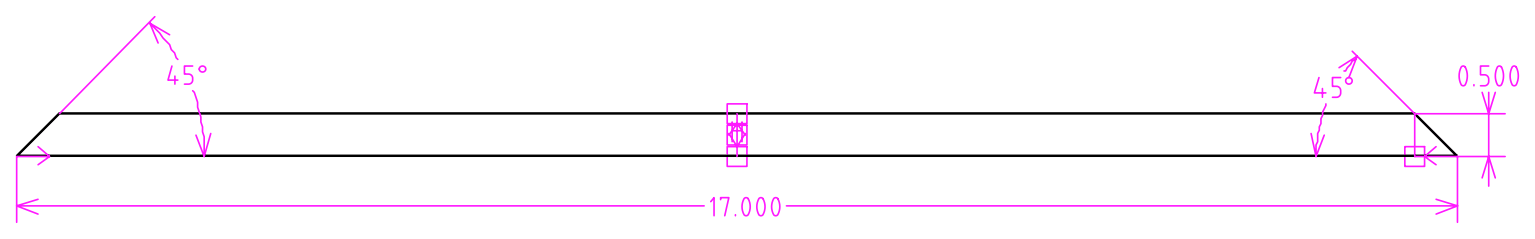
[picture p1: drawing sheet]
<svg xmlns="http://www.w3.org/2000/svg" width="460mm" height="72mm" viewBox="0 0 460 72" stroke-linecap="round" stroke-linejoin="round" font-family="sans-serif">
<g fill="none" stroke="#ff19ff" stroke-width=".49">
<path d="M45 7l2.9 2.9 1 1.5 2 2 .5 1.5 1 1 .4 1.4 .5 .5M45 7l2.4 5.9M45 7l5.9 3.4M46.4 5l-28.6 29.1M51.6 19.8l-1.2 4.2h2.9M57.8 19.8h-2.5v2.4h1.2a1.53 1.53 0 0 1 1.3 1.5 1.53 1.53 0 0 1-1.3 1.5h-1.2M405.5 15.4l18.8 18.7M407 16.8l-.5 1-1 .5-1.9 3h-.5M407 16.8l-2.5 6.5a.99 .99 0 0 1 .9 1.3 .99 .99 0 0 1-1.6 .3 .99 .99 0 0 1 .4-1.6h.3M407 16.8l-5.4 3.5M438.3 20l.7-.2a3.9 3.9 0 0 1 .9 4.3l-.5 1.3a.74 .74 0 0 1-1.2 0 5.7 5.7 0 0 1 .1-5.4zM446.5 19.8h-2.5v2.6h1.2a1.74 1.74 0 0 1 1.3 1.6 1.74 1.74 0 0 1-1 1.7h-1.5"/>
<path d="M449.2 20l.6-.2a3.9 3.9 0 0 1 .9 4.3l-.4 1.3a.74 .74 0 0 1-1.2 0 5.7 5.7 0 0 1 .1-5.4zM453.6 20l.7-.2a3.9 3.9 0 0 1 .9 4.3l-.5 1.3a.74 .74 0 0 1-1.2 0 5.7 5.7 0 0 1 .1-5.4zM52.5 22.8v2.4M57.8 27.2l.5 .5 1 2.9v1.5l.9 3v1.5l.5 1.4v1.5l.5 1.5v5.9l2-6.9M218.1 31.1h5.9v6h-5.9zM218.1 37.6h5.9v5.9h-5.9zM219.6 36.6v5.9M219.6 39.2h2.9M221 34.1v3l-2.4 3.4M222.5 36.6v5.9M395.6 23.3l-1.4 4.6h3.4M396.6 26.5v2.7"/>
<path d="M397.6 31.1v.5l-1 2v1l-.4 1v1.5l-.5 .9v1l-.5 1v2.5l-.5 1v3.4l-1.5-6.9M402.1 23.3h-2.5v2.6h1.2a1.74 1.74 0 0 1 1.3 1.5 1.74 1.74 0 0 1-1 1.7l-1.5 .1M442 25.4v.3M444.5 27.7l2 6.4 1.9-6.4M446.5 27.7v28.1M451.4 34.1h-27.1v12.8h2.9l3.5 2.5M11.4 49.4l3.5-2.5h-9.9v19.8M11.4 59.8l-6.4 1.9h206.2M11.4 44l3.5 2.9M58.8 40.5l2.4 6.4M216.1 59.9v-.6h2.5l-1.3 5.4M218.1 44h5.9v5.9h-5.9z"/>
<path d="M218.6 40l2.4 4 2.5-4M223.3 59.4l.6-.1a3.4 3.4 0 0 1 .9 3.9l-.4 1.2a.78 .78 0 0 1-1.3 0 4.9 4.9 0 0 1 .2-5zM223.5 40.5l-2.5-3.4v9.8M227.7 59.4l.7-.1a4 4 0 0 1 .7 4.5l-.3 .6a.78 .78 0 0 1-1.2 0 4.9 4.9 0 0 1 .1-5zM232.1 59.4l.7-.1a4 4 0 0 1 .7 4.5l-.2 .6a.78 .78 0 0 1-1.3 0 4.9 4.9 0 0 1 .1-5zM397.1 40.5l-2.4 6.4M421.3 44h5.9v5.9h-5.9zM430.7 44l-3.5 2.9h9.9M430.7 59.8l6.4 1.9M437.1 46.9v19.8M437.1 46.9h14.3M444.5 53.3l2-6.4 1.9 6.4"/>
<path d="M5 61.7l6.4 2.5M213.2 60.5l.9-1.2v5.4M220.6 64.4v.3M235.8 61.7h201.3M437.1 61.7l-6.4 2.5"/>
<circle cx="60.7" cy="20.7" r=".95"/>
</g>
<path d="M17.8 34h406.4l12.7 12.7h-431.8z" fill="none" stroke="#000" stroke-width=".74"/>
</svg>
